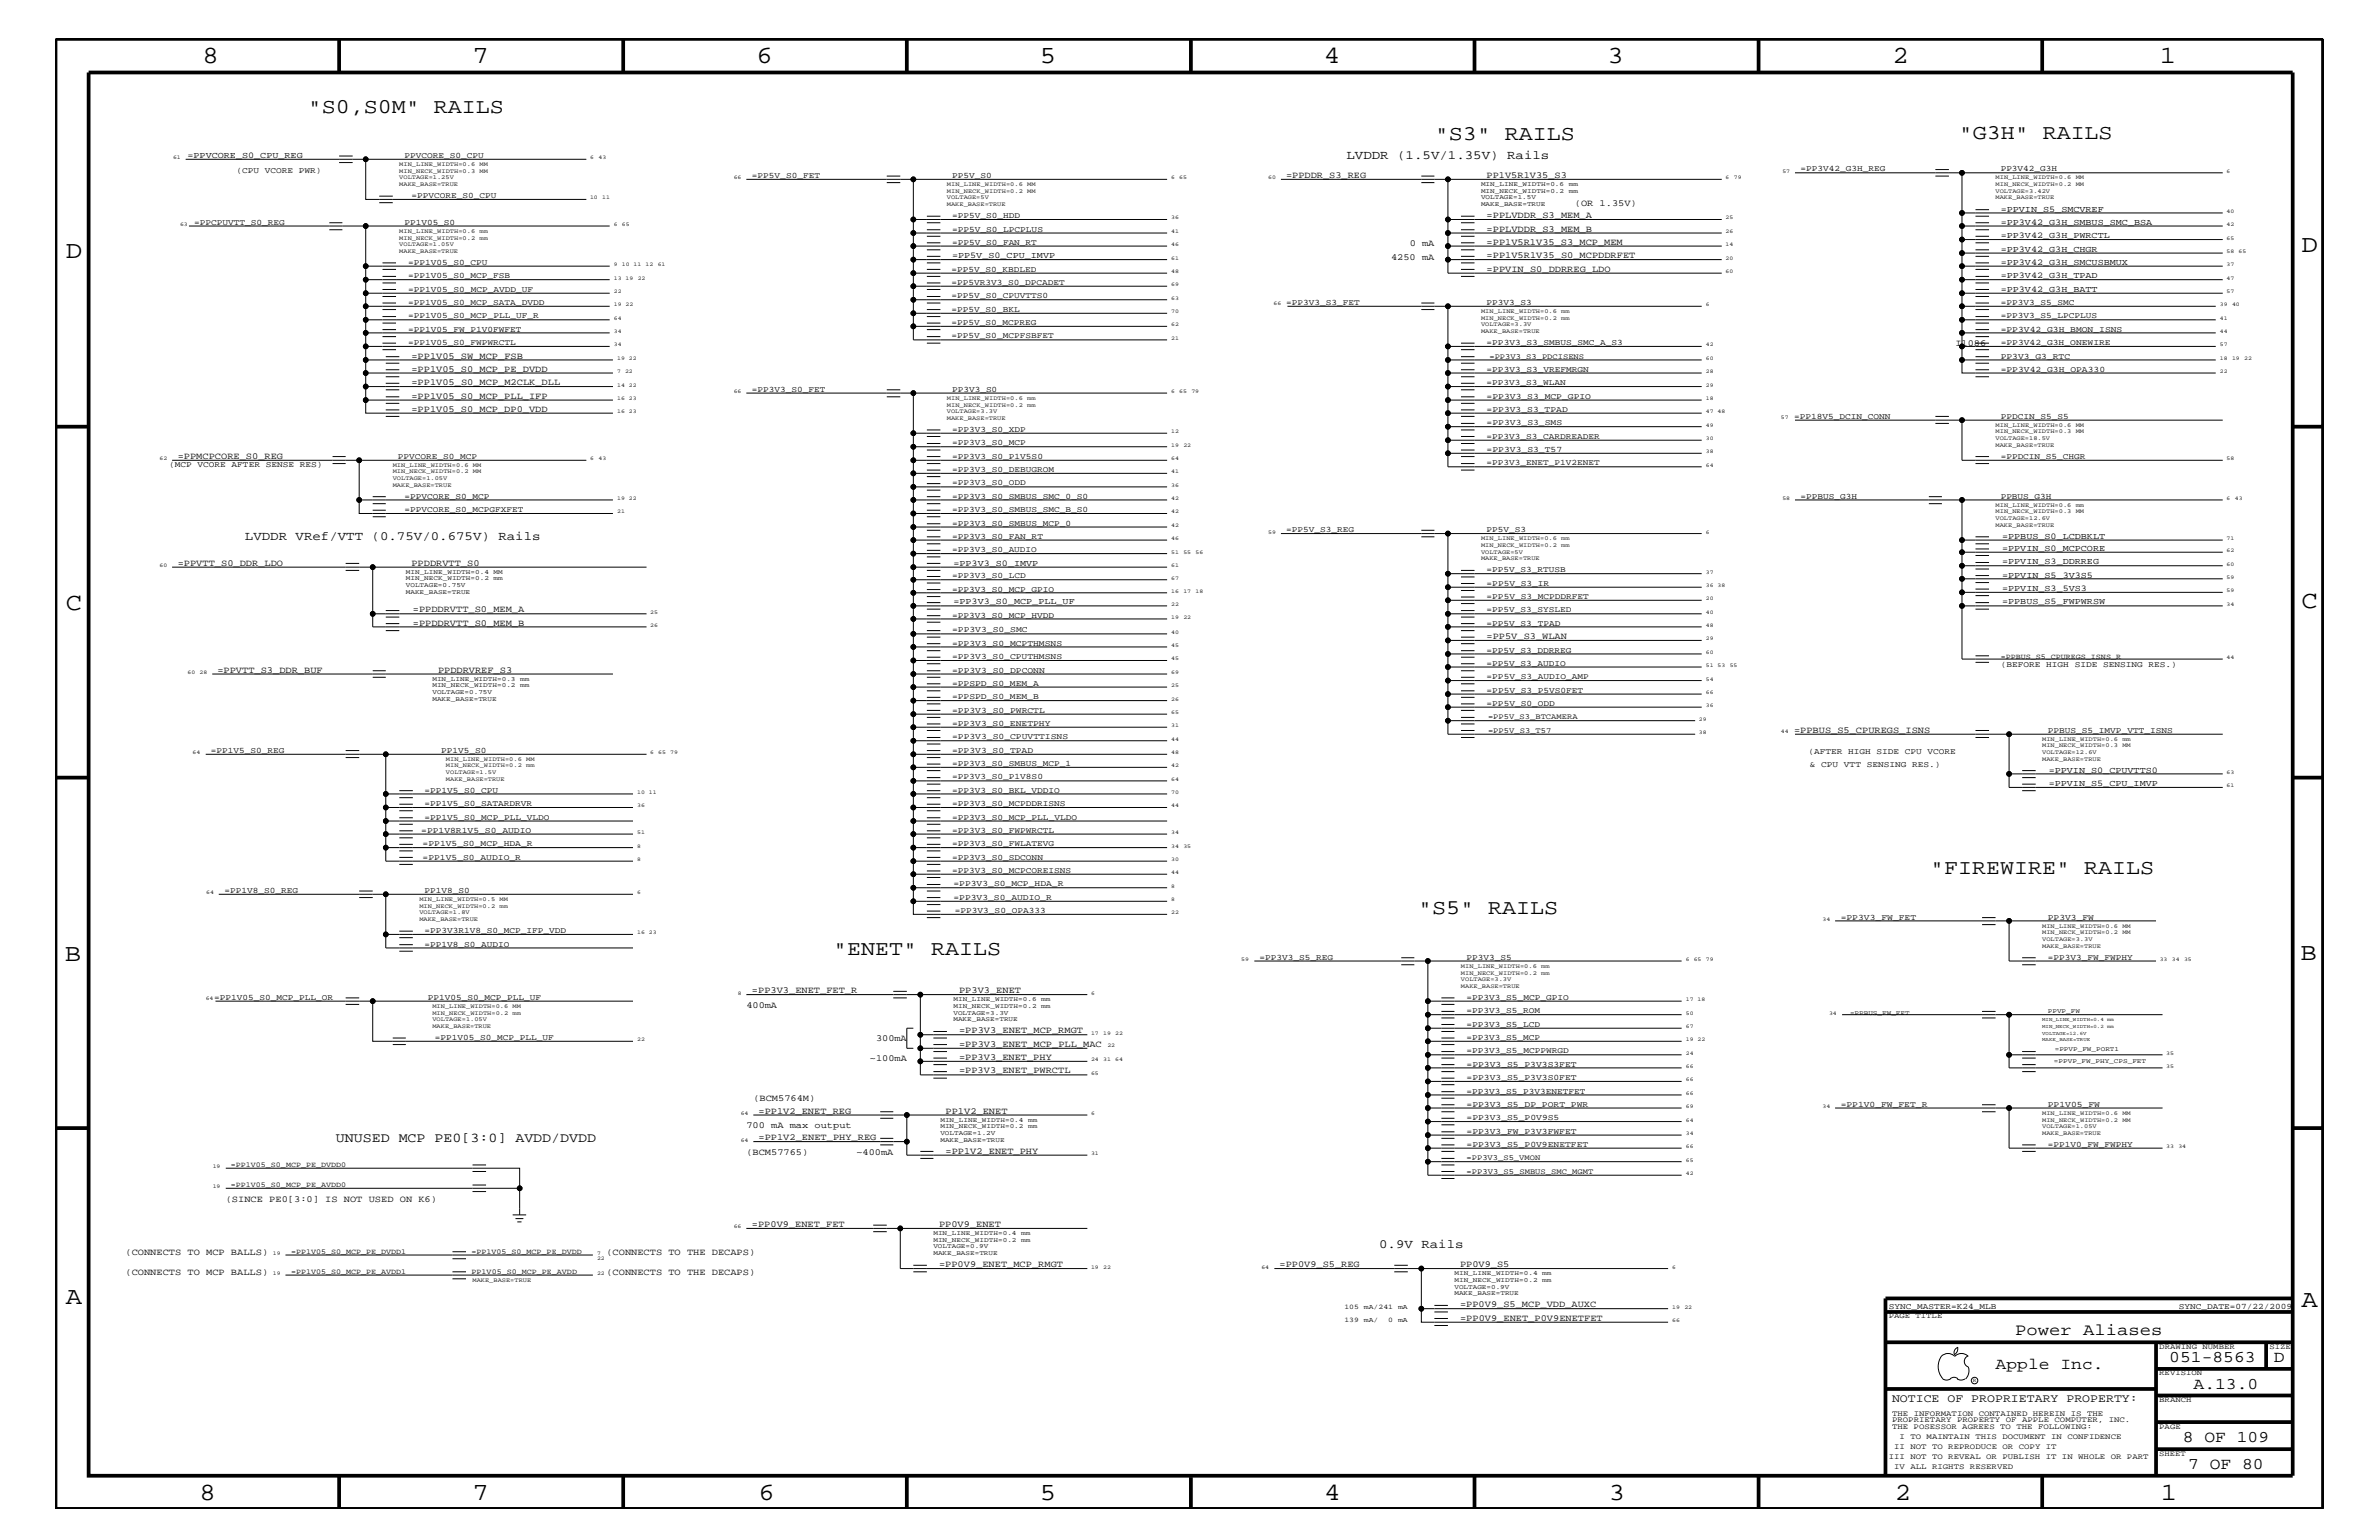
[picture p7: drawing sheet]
<svg xmlns="http://www.w3.org/2000/svg" width="432mm" height="279mm" viewBox="0 0 432 279" stroke-linecap="round" stroke-linejoin="round" font-family="sans-serif">
<defs><g id="words">
<g font-size="4.5">
<text x="36.7" y="11.5">8</text>
<text x="85.8" y="11.5">7</text>
<text x="137.3" y="11.5">6</text>
<text x="188.7" y="11.5">5</text>
<text x="240.3" y="11.5">4</text>
<text x="291.8" y="11.5">3</text>
<text x="343.5" y="11.5">2</text>
<text x="392" y="11.5">1</text>
<text x="11.9" y="46.8">D</text>
<text x="417.7" y="45.7">D</text>
<text x="11.9" y="110.6">C</text>
<text x="417.7" y="110.3">C</text>
<text x="11.8" y="174.3">B</text>
<text x="417.6" y="174.2">B</text>
<text x="11.9" y="236.7">A</text>
<text x="417.7" y="237.1">A</text>
<text x="36.2" y="272.1">8</text>
<text x="85.8" y="272.1">7</text>
<text x="137.7" y="272.1">6</text>
<text x="188.7" y="272.1">5</text>
<text x="240.4" y="272.1">4</text>
<text x="292" y="272.1">3</text>
<text x="343.9" y="272.1">2</text>
<text x="392.2" y="272.1">1</text>
</g>
<g font-size="3.8">
<text x="55.9" y="20.4">&quot;S0,S0M&quot; RAILS</text>
<text x="260.4" y="25.4">&quot;S3&quot; RAILS</text>
<text x="355.5" y="25.3">&quot;G3H&quot; RAILS</text>
<text x="350.4" y="158.6">&quot;FIREWIRE&quot; RAILS</text>
<text x="257.4" y="165.9">&quot;S5&quot; RAILS</text>
<text x="151.2" y="173.3">&quot;ENET&quot; RAILS</text>
</g>
<g font-size="3">
<text x="365.8" y="242.3">Power Aliases</text>
<text x="362.2" y="248.4">Apple Inc.</text>
<text x="393.7" y="247.1">051-8563</text>
<text x="398.1" y="252">A.13.0</text>
<text x="412.7" y="247.1">D</text>
<text x="396.2" y="261.6">8 OF 109</text>
<text x="397.2" y="266.6">7 OF 80</text>
</g>
<text font-size="2.5" x="61" y="207.1">UNUSED MCP PE0[3:0] AVDD/DVDD</text>
<g font-size="2.3">
<text x="244.4" y="28.9">LVDDR (1.5V/1.35V) Rails</text>
<text x="44.4" y="98">LVDDR VRef/VTT (0.75V/0.675V) Rails</text>
<text x="250.3" y="226.5">0.9V Rails</text>
</g>
<text font-size="2.1" x="343.4" y="254.4">NOTICE OF PROPRIETARY PROPERTY:</text>
<g font-size="1.7">
<text x="233.4" y="32.3">=PPDDR_S3_REG</text>
<text x="269.8" y="32.3">PP1V5R1V35_S3</text>
<text x="269.8" y="39.6">=PPLVDDR_S3_MEM_A</text>
<text x="285.8" y="37.4">(OR 1.35V)</text>
<text x="252.5" y="47.1">4250 mA</text>
<text x="255.9" y="44.6">0 mA</text>
<text x="269.8" y="42">=PPLVDDR_S3_MEM_B</text>
<text x="269.8" y="46.8">=PP1V5R1V35_S0_MCPDDRFET</text>
<text x="269.8" y="44.4">=PP1V5R1V35_S3_MCP_MEM</text>
<text x="269.8" y="49.3">=PPVIN_S0_DDRREG_LDO</text>
<text x="74.7" y="65.1">=PP1V05_SW_MCP_FSB</text>
<text x="354.9" y="62.9">I1086</text>
<text x="74.7" y="69.9">=PP1V05_S0_MCP_M2CLK_DLL</text>
<text x="74.7" y="67.5">=PP1V05_S0_MCP_PE_DVDD</text>
<text x="74.7" y="74.7">=PP1V05_S0_MCP_DP0_VDD</text>
<text x="74.7" y="72.3">=PP1V05_S0_MCP_PLL_IFP</text>
<text x="32.3" y="83.3">=PPMCPCORE_S0_REG</text>
<text x="32.3" y="102.6">=PPVTT_S0_DDR_LDO</text>
<text x="74.7" y="102.6">PPDDRVTT_S0</text>
<text x="74.9" y="111.1">=PPDDRVTT_S0_MEM_A</text>
<text x="74.9" y="113.6">=PPDDRVTT_S0_MEM_B</text>
<text x="269.8" y="115.9">=PP5V_S3_WLAN</text>
<text x="39.5" y="122">=PPVTT_S3_DDR_BUF</text>
<text x="79.5" y="122">PPDDRVREF_S3</text>
<text x="325.6" y="133">=PPBUS_S5_CPUREGS_ISNS</text>
<text x="135.5" y="182.9">400mA</text>
<text x="136.5" y="180.2">=PP3V3_ENET_FET_R</text>
<text x="174.1" y="180.2">PP3V3_ENET</text>
<text x="159" y="188.9">300mA</text>
<text x="174.1" y="187.5">=PP3V3_ENET_MCP_RMGT</text>
<text x="174.1" y="189.9">=PP3V3_ENET_MCP_PLL_MAC</text>
<text x="157.9" y="192.6">~100mA</text>
<text x="174.1" y="192.3">=PP3V3_ENET_PHY</text>
<text x="174.1" y="194.8">=PP3V3_ENET_PWRCTL</text>
<text x="136.7" y="199.8">(BCM5764M)</text>
<text x="137.7" y="202">=PP1V2_ENET_REG</text>
<text x="171.6" y="202">PP1V2_ENET</text>
<text x="135.5" y="204.7">700 mA max output</text>
<text x="135.5" y="209.6">(BCM57765)</text>
<text x="137.7" y="206.9">=PP1V2_ENET_PHY_REG</text>
<text x="155.4" y="209.6">~400mA</text>
<text x="171.6" y="209.3">=PP1V2_ENET_PHY</text>
<text x="41" y="218">(SINCE PE0[3:0] IS NOT USED ON K6)</text>
<text x="22.8" y="227.7">(CONNECTS TO MCP BALLS)</text>
<text x="110.1" y="227.7">(CONNECTS TO THE DECAPS)</text>
<text x="136.5" y="222.6">=PP0V9_ENET_FET</text>
<text x="170.4" y="222.6">PP0V9_ENET</text>
<text x="22.8" y="231.3">(CONNECTS TO MCP BALLS)</text>
<text x="110.1" y="231.3">(CONNECTS TO THE DECAPS)</text>
<text x="170.4" y="229.9">=PP0V9_ENET_MCP_RMGT</text>
<text x="232.2" y="229.9">=PP0V9_S5_REG</text>
<text x="265" y="229.9">PP0V9_S5</text>
<text x="265" y="239.6">=PP0V9_ENET_P0V9ENETFET</text>
<text x="265" y="237.2">=PP0V9_S5_MCP_VDD_AUXC</text>
</g>
<g font-size="1.6">
<text x="34" y="28.6">=PPVCORE_S0_CPU_REG</text>
<text x="363.1" y="40.8">=PP3V42_G3H_SMBUS_SMC_BSA</text>
<text x="363.1" y="38.4">=PPVIN_S5_SMCVREF</text>
<text x="172.8" y="46.8">=PP5V_S0_CPU_IMVP</text>
<text x="363.1" y="43.2">=PP3V42_G3H_PWRCTL</text>
<text x="363.1" y="45.7">=PP3V42_G3H_CHGR</text>
<text x="363.1" y="52.9">=PP3V42_G3H_BATT</text>
<text x="363.1" y="50.5">=PP3V42_G3H_TPAD</text>
<text x="363.1" y="48">=PP3V42_G3H_SMCUSBMUX</text>
<text x="363.4" y="97.7">=PPBUS_S0_LCDBKLT</text>
<text x="363.4" y="99.9">=PPVIN_S0_MCPCORE</text>
<text x="173.1" y="102.6">=PP3V3_S0_IMVP</text>
<text x="363.4" y="104.8">=PPVIN_S5_3V3S5</text>
<text x="363.4" y="107.2">=PPVIN_S3_5VS3</text>
<text x="363.4" y="102.4">=PPVIN_S3_DDRREG</text>
<text x="173.1" y="109.7">=PP3V3_S0_MCP_PLL_UF</text>
<text x="363.4" y="109.7">=PPBUS_S5_FWPWRSW</text>
<text x="371.9" y="140.2">=PPVIN_S0_CPUVTTS0</text>
<text x="371.9" y="142.6">=PPVIN_S5_CPU_IMVP</text>
</g>
<g font-size="1.5">
<text x="73.4" y="28.6">PPVCORE_S0_CPU</text>
<text x="42.9" y="31.4">(CPU VCORE PWR)</text>
<text x="74.7" y="35.9">=PPVCORE_S0_CPU</text>
<text x="136.5" y="32.3">=PP5V_S0_FET</text>
<text x="172.8" y="32.3">PP5V_S0</text>
<text x="326.8" y="31.1">=PP3V42_G3H_REG</text>
<text x="363.1" y="31.1">PP3V42_G3H</text>
<text x="35.2" y="40.8">=PPCPUVTT_S0_REG</text>
<text x="73.4" y="40.8">PP1V05_S0</text>
<text x="172.8" y="39.6">=PP5V_S0_HDD</text>
<text x="172.8" y="42">=PP5V_S0_LPCPLUS</text>
<text x="172.8" y="44.4">=PP5V_S0_FAN_RT</text>
<text x="74.1" y="52.9">=PP1V05_S0_MCP_AVDD_UF</text>
<text x="74.1" y="50.5">=PP1V05_S0_MCP_FSB</text>
<text x="74.1" y="48">=PP1V05_S0_CPU</text>
<text x="172.7" y="49.3">=PP5V_S0_KBDLED</text>
<text x="172.7" y="51.7">=PP5VR3V3_S0_DPCADET</text>
<text x="74.1" y="55.3">=PP1V05_S0_MCP_SATA_DVDD</text>
<text x="74.1" y="57.8">=PP1V05_S0_MCP_PLL_UF_R</text>
<text x="172.7" y="54.1">=PP5V_S0_CPUVTTS0</text>
<text x="172.7" y="59">=PP5V_S0_MCPREG</text>
<text x="172.7" y="56.6">=PP5V_S0_BKL</text>
<text x="233.4" y="55.3">=PP3V3_S3_FET</text>
<text x="269.8" y="55.3">PP3V3_S3</text>
<text x="363.1" y="57.8">=PP3V3_S5_LPCPLUS</text>
<text x="363.1" y="55.3">=PP3V3_S5_SMC</text>
<text x="74.1" y="60.2">=PP1V05_FW_P1V0FWFET</text>
<text x="74.1" y="62.6">=PP1V05_S0_FWPWRCTL</text>
<text x="172.7" y="61.4">=PP5V_S0_MCPFSBFET</text>
<text x="269.8" y="62.6">=PP3V3_S3_SMBUS_SMC_A_S3</text>
<text x="363.1" y="60.2">=PP3V42_G3H_BMON_ISNS</text>
<text x="363.1" y="62.6">=PP3V42_G3H_ONEWIRE</text>
<text x="363.1" y="65.1">PP3V3_G3_RTC</text>
<text x="136.5" y="71.1">=PP3V3_S0_FET</text>
<text x="172.8" y="71.1">PP3V3_S0</text>
<text x="269.8" y="67.5">=PP3V3_S3_VREFMRGN</text>
<text x="269.8" y="69.9">=PP3V3_S3_WLAN</text>
<text x="363.1" y="67.5">=PP3V42_G3H_OPA330</text>
<text x="269.8" y="72.3">=PP3V3_S3_MCP_GPIO</text>
<text x="269.8" y="74.7">=PP3V3_S3_TPAD</text>
<text x="269.8" y="77.2">=PP3V3_S3_SMS</text>
<text x="325.6" y="76">=PP18V5_DCIN_CONN</text>
<text x="363.1" y="76">PPDCIN_S5_S5</text>
<text x="72.2" y="83.3">PPVCORE_S0_MCP</text>
<text x="172.8" y="78.3">=PP3V3_S0_XDP</text>
<text x="172.8" y="80.8">=PP3V3_S0_MCP</text>
<text x="172.8" y="83.3">=PP3V3_S0_P1V5S0</text>
<text x="269.8" y="79.6">=PP3V3_S3_CARDREADER</text>
<text x="269.8" y="82">=PP3V3_S3_T57</text>
<text x="363.1" y="83.3">=PPDCIN_S5_CHGR</text>
<text x="30.7" y="84.7">(MCP VCORE AFTER SENSE RES)</text>
<text x="172.8" y="85.6">=PP3V3_S0_DEBUGROM</text>
<text x="172.8" y="88.1">=PP3V3_S0_ODD</text>
<text x="269.8" y="84.4">=PP3V3_ENET_P1V2ENET</text>
<text x="73.4" y="92.9">=PPVCORE_S0_MCPGFXFET</text>
<text x="73.4" y="90.5">=PPVCORE_S0_MCP</text>
<text x="172.8" y="95.4">=PP3V3_S0_SMBUS_MCP_0</text>
<text x="172.8" y="92.9">=PP3V3_S0_SMBUS_SMC_B_S0</text>
<text x="172.8" y="90.5">=PP3V3_S0_SMBUS_SMC_0_S0</text>
<text x="326.8" y="90.5">=PPBUS_G3H</text>
<text x="363.1" y="90.5">PPBUS_G3H</text>
<text x="172.8" y="100.2">=PP3V3_S0_AUDIO</text>
<text x="172.8" y="97.7">=PP3V3_S0_FAN_RT</text>
<text x="233.4" y="96.5">=PP5V_S3_REG</text>
<text x="269.8" y="96.5">PP5V_S3</text>
<text x="172.8" y="107.4">=PP3V3_S0_MCP_GPIO</text>
<text x="172.8" y="104.9">=PP3V3_S0_LCD</text>
<text x="269.8" y="106.3">=PP5V_S3_IR</text>
<text x="269.8" y="103.8">=PP5V_S3_RTUSB</text>
<text x="172.8" y="112">=PP3V3_S0_MCP_HVDD</text>
<text x="269.8" y="113.6">=PP5V_S3_TPAD</text>
<text x="269.8" y="111.1">=PP5V_S3_SYSLED</text>
<text x="269.8" y="108.7">=PP5V_S3_MCPDDRFET</text>
<text x="172.8" y="119.6">=PP3V3_S0_CPUTHMSNS</text>
<text x="172.8" y="114.8">=PP3V3_S0_SMC</text>
<text x="172.8" y="117.2">=PP3V3_S0_MCPTHMSNS</text>
<text x="269.8" y="118.4">=PP5V_S3_DDRREG</text>
<text x="172.8" y="122">=PP3V3_S0_DPCONN</text>
<text x="172.8" y="124.4">=PPSPD_S0_MEM_A</text>
<text x="269.8" y="120.8">=PP5V_S3_AUDIO</text>
<text x="269.8" y="123.2">=PP5V_S3_AUDIO_AMP</text>
<text x="269.8" y="125.7">=PP5V_S3_P5VS0FET</text>
<text x="363.2" y="121">(BEFORE HIGH SIDE SENSING RES.)</text>
<text x="172.8" y="129.3">=PP3V3_S0_PWRCTL</text>
<text x="172.8" y="131.7">=PP3V3_S0_ENETPHY</text>
<text x="172.8" y="126.9">=PPSPD_S0_MEM_B</text>
<text x="269.8" y="128">=PP5V_S0_ODD</text>
<text x="38.3" y="136.6">=PP1V5_S0_REG</text>
<text x="80.1" y="136.6">PP1V5_S0</text>
<text x="172.8" y="136.6">=PP3V3_S0_TPAD</text>
<text x="172.8" y="134.1">=PP3V3_S0_CPUVTTISNS</text>
<text x="328.3" y="136.8">(AFTER HIGH SIDE CPU VCORE</text>
<text x="371.7" y="133">PPBUS_S5_IMVP_VTT_ISNS</text>
<text x="77" y="143.9">=PP1V5_S0_CPU</text>
<text x="172.8" y="143.9">=PP3V3_S0_BKL_VDDIO</text>
<text x="172.8" y="139">=PP3V3_S0_SMBUS_MCP_1</text>
<text x="172.8" y="141.4">=PP3V3_S0_P1V8S0</text>
<text x="328.5" y="139.2">&amp; CPU VTT SENSING RES.)</text>
<text x="77" y="146.2">=PP1V5_S0_SATARDRVR</text>
<text x="77" y="148.7">=PP1V5_S0_MCP_PLL_VLDO</text>
<text x="172.8" y="146.2">=PP3V3_S0_MCPDDRISNS</text>
<text x="172.8" y="148.7">=PP3V3_S0_MCP_PLL_VLDO</text>
<text x="76.5" y="151.1">=PP1V8R1V5_S0_AUDIO</text>
<text x="76.7" y="153.5">=PP1V5_S0_MCP_HDA_R</text>
<text x="76.7" y="156">=PP1V5_S0_AUDIO_R</text>
<text x="172.8" y="153.5">=PP3V3_S0_FWLATEVG</text>
<text x="172.8" y="156">=PP3V3_S0_SDCONN</text>
<text x="172.8" y="151.1">=PP3V3_S0_FWPWRCTL</text>
<text x="40.7" y="162">=PP1V8_S0_REG</text>
<text x="77" y="162">PP1V8_S0</text>
<text x="172.8" y="158.4">=PP3V3_S0_MCPCOREISNS</text>
<text x="173.1" y="160.8">=PP3V3_S0_MCP_HDA_R</text>
<text x="173.1" y="163.3">=PP3V3_S0_AUDIO_R</text>
<text x="173.3" y="165.6">=PP3V3_S0_OPA333</text>
<text x="334.1" y="166.9">=PP3V3_FW_FET</text>
<text x="371.7" y="166.9">PP3V3_FW</text>
<text x="77" y="171.7">=PP1V8_S0_AUDIO</text>
<text x="77" y="169.3">=PP3V3R1V8_S0_MCP_IFP_VDD</text>
<text x="228.6" y="174.2">=PP3V3_S5_REG</text>
<text x="266.2" y="174.2">PP3V3_S5</text>
<text x="371.7" y="174.2">=PP3V3_FW_FWPHY</text>
<text x="38.9" y="181.4">=PP1V05_S0_MCP_PLL_OR</text>
<text x="77.6" y="181.4">PP1V05_S0_MCP_PLL_UF</text>
<text x="266.2" y="183.8">=PP3V3_S5_ROM</text>
<text x="266.2" y="181.4">=PP3V3_S5_MCP_GPIO</text>
<text x="78.9" y="188.7">=PP1V05_S0_MCP_PLL_UF</text>
<text x="266.2" y="186.3">=PP3V3_S5_LCD</text>
<text x="266.2" y="191.1">=PP3V3_S5_MCPPWRGD</text>
<text x="266.2" y="188.7">=PP3V3_S5_MCP</text>
<text x="266.2" y="195.9">=PP3V3_S5_P3V3S0FET</text>
<text x="266.2" y="193.6">=PP3V3_S5_P3V3S3FET</text>
<text x="266.2" y="203.2">=PP3V3_S5_P0V9S5</text>
<text x="266.2" y="198.4">=PP3V3_S5_P3V3ENETFET</text>
<text x="266.2" y="200.9">=PP3V3_S5_DP_PORT_PWR</text>
<text x="334.1" y="200.9">=PP1V0_FW_FET_R</text>
<text x="371.7" y="200.9">PP1V05_FW</text>
<text x="266.2" y="205.7">=PP3V3_FW_P3V3FWFET</text>
<text x="266.2" y="208.1">=PP3V3_S5_P0V9ENETFET</text>
<text x="371.7" y="208.1">=PP1V0_FW_FWPHY</text>
<text x="342.8" y="237.4">SYNC_MASTER=K24_MLB</text>
<text x="395.5" y="237.4">SYNC_DATE=07/22/2009</text>
</g>
<g font-size="1.4">
<text x="270.3" y="65.1">=PP3V3_S3_PDCISENS</text>
<text x="363.1" y="119.6">=PPBUS_S5_CPUREGS_ISNS_R</text>
<text x="270.1" y="130.5">=PP5V_S3_BTCAMERA</text>
<text x="270.1" y="133">=PP5V_S3_T57</text>
<text x="41.9" y="215.3">=PP1V05_S0_MCP_PE_AVDD0</text>
<text x="41.9" y="211.7">=PP1V05_S0_MCP_PE_DVDD0</text>
<text x="266.2" y="210.5">=PP3V3_S5_VMON</text>
<text x="266.2" y="213">=PP3V3_S5_SMBUS_SMC_MGMT</text>
<text x="52.8" y="227.5">=PP1V05_S0_MCP_PE_DVDD1</text>
<text x="85.6" y="227.5">=PP1V05_S0_MCP_PE_DVDD</text>
<text x="52.8" y="231.1">=PP1V05_S0_MCP_PE_AVDD1</text>
<text x="85.6" y="231.1">PP1V05_S0_MCP_PE_AVDD</text>
<text x="342.8" y="239.2">PAGE TITLE</text>
<text x="391.9" y="244.7">DRAWING NUMBER</text>
<text x="411.9" y="244.7">SIZE</text>
<text x="391.9" y="249.5">REVISION</text>
<text x="343.4" y="256.8">THE INFORMATION CONTAINED HEREIN IS THE</text>
<text x="391.9" y="254.4">BRANCH</text>
<text x="343.4" y="259.3">THE POSESSOR AGREES TO THE FOLLOWING:</text>
<text x="343.4" y="258">PROPRIETARY PROPERTY OF APPLE COMPUTER, INC.</text>
<text x="343.8" y="262.9">II NOT TO REPRODUCE OR COPY IT</text>
<text x="344.8" y="261.1">I TO MAINTAIN THIS DOCUMENT IN CONFIDENCE</text>
<text x="391.9" y="259.3">PAGE</text>
<text x="342.8" y="264.7">III NOT TO REVEAL OR PUBLISH IT IN WHOLE OR PART</text>
<text x="343.8" y="266.6">IV ALL RIGHTS RESERVED</text>
<text x="391.9" y="264.1">SHEET</text>
</g>
<g font-size="1.3">
<text x="244" y="239.9">139 mA/</text>
<text x="244" y="237.4">105 mA/241 mA</text>
<text x="252" y="239.9">0 mA</text>
</g>
<g font-size="1.2">
<text x="268.8" y="35">MIN_NECK_WIDTH=0.2</text>
<text x="268.8" y="33.7">MIN_LINE_WIDTH=0.6</text>
<text x="284.8" y="35">mm</text>
<text x="284.8" y="33.7">mm</text>
<text x="268.8" y="36.2">VOLTAGE=1.5V</text>
<text x="268.8" y="37.4">MAKE_BASE=TRUE</text>
<text x="73.7" y="105.3">MIN_NECK_WIDTH=0.2</text>
<text x="73.7" y="104.1">MIN_LINE_WIDTH=0.4</text>
<text x="73.7" y="106.5">VOLTAGE=0.75V</text>
<text x="73.7" y="107.7">MAKE_BASE=TRUE</text>
<text x="89.6" y="105.3">mm</text>
<text x="89.6" y="104.1">MM</text>
<text x="78.5" y="124.7">MIN_NECK_WIDTH=0.2</text>
<text x="78.5" y="125.9">VOLTAGE=0.75V</text>
<text x="78.5" y="123.5">MIN_LINE_WIDTH=0.3</text>
<text x="94.4" y="124.7">mm</text>
<text x="94.4" y="123.5">mm</text>
<text x="78.5" y="127.1">MAKE_BASE=TRUE</text>
<text x="173.1" y="182.9">MIN_NECK_WIDTH=0.2</text>
<text x="173.1" y="184.1">VOLTAGE=3.3V</text>
<text x="173.1" y="181.6">MIN_LINE_WIDTH=0.6</text>
<text x="173.1" y="185.3">MAKE_BASE=TRUE</text>
<text x="189" y="182.9">mm</text>
<text x="189" y="181.6">mm</text>
<text x="335.8" y="184.1">=PPBUS_FW_FET</text>
<text x="371.7" y="183.8">PPVP_FW</text>
<text x="373" y="190.7">=PPVP_FW_PORT1</text>
<text x="372.8" y="192.9">=PPVP_FW_PHY_CPS_FET</text>
<text x="170.7" y="203.5">MIN_LINE_WIDTH=0.4</text>
<text x="186.6" y="203.5">mm</text>
<text x="170.7" y="204.7">MIN_NECK_WIDTH=0.2</text>
<text x="170.7" y="205.9">VOLTAGE=1.2V</text>
<text x="170.7" y="207.1">MAKE_BASE=TRUE</text>
<text x="186.6" y="204.7">mm</text>
<text x="169.4" y="225.3">MIN_NECK_WIDTH=0.2</text>
<text x="169.4" y="227.7">MAKE_BASE=TRUE</text>
<text x="169.4" y="226.5">VOLTAGE=0.9V</text>
<text x="169.4" y="224.1">MIN_LINE_WIDTH=0.4</text>
<text x="185.4" y="225.3">mm</text>
<text x="185.4" y="224.1">mm</text>
<text x="264" y="232.6">MIN_NECK_WIDTH=0.2</text>
<text x="264" y="233.8">VOLTAGE=0.9V</text>
<text x="264" y="231.3">MIN_LINE_WIDTH=0.4</text>
<text x="279.9" y="232.6">mm</text>
<text x="279.9" y="231.3">mm</text>
<text x="264" y="235">MAKE_BASE=TRUE</text>
</g>
<g font-size="1.1">
<text x="72.5" y="33.7">MAKE_BASE=TRUE</text>
<text x="72.5" y="31.4">MIN_NECK_WIDTH=0.3 MM</text>
<text x="72.5" y="30.2">MIN_LINE_WIDTH=0.6 MM</text>
<text x="72.5" y="32.5">VOLTAGE=1.25V</text>
<text x="171.9" y="35">MIN_NECK_WIDTH=0.2 MM</text>
<text x="171.9" y="33.7">MIN_LINE_WIDTH=0.6 MM</text>
<text x="362.2" y="35">VOLTAGE=3.42V</text>
<text x="362.2" y="33.7">MIN_NECK_WIDTH=0.2 MM</text>
<text x="362.2" y="32.5">MIN_LINE_WIDTH=0.6 MM</text>
<text x="171.9" y="37.4">MAKE_BASE=TRUE</text>
<text x="171.9" y="36.2">VOLTAGE=5V</text>
<text x="362.2" y="36.2">MAKE_BASE=TRUE</text>
<text x="72.5" y="45.9">MAKE_BASE=TRUE</text>
<text x="72.5" y="43.5">MIN_NECK_WIDTH=0.2 mm</text>
<text x="72.5" y="42.3">MIN_LINE_WIDTH=0.6 mm</text>
<text x="72.5" y="44.6">VOLTAGE=1.05V</text>
<text x="268.8" y="58">MIN_NECK_WIDTH=0.2 mm</text>
<text x="268.8" y="59.2">VOLTAGE=3.3V</text>
<text x="268.8" y="56.8">MIN_LINE_WIDTH=0.6 mm</text>
<text x="268.8" y="60.4">MAKE_BASE=TRUE</text>
<text x="171.9" y="76.2">MAKE_BASE=TRUE</text>
<text x="171.9" y="75">VOLTAGE=3.3V</text>
<text x="171.9" y="73.8">MIN_NECK_WIDTH=0.2 mm</text>
<text x="171.9" y="72.6">MIN_LINE_WIDTH=0.6 mm</text>
<text x="362.2" y="77.4">MIN_LINE_WIDTH=0.6 MM</text>
<text x="362.2" y="79.9">VOLTAGE=18.5V</text>
<text x="362.2" y="78.6">MIN_NECK_WIDTH=0.3 MM</text>
<text x="362.2" y="81.1">MAKE_BASE=TRUE</text>
<text x="71.3" y="85.9">MIN_NECK_WIDTH=0.2 MM</text>
<text x="71.3" y="87.1">VOLTAGE=1.05V</text>
<text x="71.3" y="88.3">MAKE_BASE=TRUE</text>
<text x="71.3" y="84.7">MIN_LINE_WIDTH=0.6 MM</text>
<text x="362.2" y="95.6">MAKE_BASE=TRUE</text>
<text x="362.2" y="93.2">MIN_NECK_WIDTH=0.3 MM</text>
<text x="362.2" y="92">MIN_LINE_WIDTH=0.6 mm</text>
<text x="362.2" y="94.3">VOLTAGE=12.6V</text>
<text x="268.8" y="100.4">VOLTAGE=5V</text>
<text x="268.8" y="101.6">MAKE_BASE=TRUE</text>
<text x="268.8" y="99.3">MIN_NECK_WIDTH=0.2 mm</text>
<text x="268.8" y="98">MIN_LINE_WIDTH=0.6 mm</text>
<text x="370.7" y="135.6">MIN_NECK_WIDTH=0.3 MM</text>
<text x="370.7" y="134.4">MIN_LINE_WIDTH=0.6 mm</text>
<text x="370.7" y="136.8">VOLTAGE=12.6V</text>
<text x="80.9" y="141.7">MAKE_BASE=TRUE</text>
<text x="80.9" y="138">MIN_LINE_WIDTH=0.6 MM</text>
<text x="80.9" y="139.2">MIN_NECK_WIDTH=0.2 mm</text>
<text x="80.9" y="140.4">VOLTAGE=1.5V</text>
<text x="370.7" y="138">MAKE_BASE=TRUE</text>
<text x="76.1" y="164.7">MIN_NECK_WIDTH=0.2 mm</text>
<text x="76.1" y="165.9">VOLTAGE=1.8V</text>
<text x="76.1" y="167.1">MAKE_BASE=TRUE</text>
<text x="76.1" y="163.5">MIN_LINE_WIDTH=0.5 MM</text>
<text x="370.7" y="172">MAKE_BASE=TRUE</text>
<text x="370.7" y="169.5">MIN_NECK_WIDTH=0.2 MM</text>
<text x="370.7" y="170.7">VOLTAGE=3.3V</text>
<text x="370.7" y="168.3">MIN_LINE_WIDTH=0.6 MM</text>
<text x="265.2" y="179.3">MAKE_BASE=TRUE</text>
<text x="265.2" y="178">VOLTAGE=3.3V</text>
<text x="265.2" y="176.8">MIN_NECK_WIDTH=0.2 mm</text>
<text x="265.2" y="175.6">MIN_LINE_WIDTH=0.6 mm</text>
<text x="78.5" y="185.3">VOLTAGE=1.05V</text>
<text x="78.5" y="184.1">MIN_NECK_WIDTH=0.2 mm</text>
<text x="78.5" y="182.9">MIN_LINE_WIDTH=0.6 MM</text>
<text x="78.5" y="186.5">MAKE_BASE=TRUE</text>
<text x="370.7" y="203.5">MIN_NECK_WIDTH=0.2 MM</text>
<text x="370.7" y="202.3">MIN_LINE_WIDTH=0.6 MM</text>
<text x="370.7" y="204.7">VOLTAGE=1.05V</text>
<text x="370.7" y="205.9">MAKE_BASE=TRUE</text>
<text x="85.8" y="232.6">MAKE_BASE=TRUE</text>
</g>
<g font-size="1">
<text x="31.4" y="28.9">61</text>
<text x="107.1" y="28.9">6</text>
<text x="108.6" y="28.9">43</text>
<text x="133.2" y="32.5">66</text>
<text x="212.6" y="32.5">6</text>
<text x="214" y="32.5">65</text>
<text x="230.2" y="32.5">60</text>
<text x="313.2" y="32.5">6</text>
<text x="314.7" y="32.5">79</text>
<text x="323.5" y="31.4">57</text>
<text x="404.1" y="31.4">6</text>
<text x="32.7" y="41">63</text>
<text x="107.1" y="36.2">10</text>
<text x="109.3" y="36.2">11</text>
<text x="111.4" y="41">6</text>
<text x="112.9" y="41">65</text>
<text x="212.6" y="39.8">36</text>
<text x="313.2" y="39.8">25</text>
<text x="404.1" y="41">42</text>
<text x="404.1" y="38.6">40</text>
<text x="212.6" y="42.3">41</text>
<text x="212.6" y="44.6">46</text>
<text x="212.6" y="47.1">61</text>
<text x="313.2" y="47.1">20</text>
<text x="313.2" y="42.3">26</text>
<text x="313.2" y="44.6">14</text>
<text x="404.1" y="43.5">65</text>
<text x="404.1" y="45.9">58</text>
<text x="406.3" y="45.9">65</text>
<text x="111.4" y="48.3">9</text>
<text x="111.4" y="53.2">22</text>
<text x="111.4" y="50.7">13 19</text>
<text x="112.9" y="48.3">10 11</text>
<text x="115.7" y="50.7">22</text>
<text x="117.2" y="48.3">12</text>
<text x="119.4" y="48.3">61</text>
<text x="212.6" y="49.6">48</text>
<text x="212.6" y="51.9">69</text>
<text x="313.2" y="49.6">60</text>
<text x="404.1" y="53.2">57</text>
<text x="404.1" y="50.7">47</text>
<text x="404.1" y="48.3">37</text>
<text x="111.4" y="58">64</text>
<text x="111.4" y="55.6">19 22</text>
<text x="212.6" y="56.8">70</text>
<text x="212.6" y="54.4">63</text>
<text x="212.6" y="59.2">62</text>
<text x="231.1" y="55.3">66</text>
<text x="309.6" y="55.6">6</text>
<text x="402.9" y="58">41</text>
<text x="402.9" y="55.6">39</text>
<text x="405.1" y="55.6">40</text>
<text x="111.4" y="60.4">34</text>
<text x="111.4" y="62.9">34</text>
<text x="112" y="65.3">19 22</text>
<text x="212.6" y="61.7">21</text>
<text x="309.6" y="62.9">42</text>
<text x="309.6" y="65.3">60</text>
<text x="402.9" y="60.4">44</text>
<text x="402.9" y="65.3">18</text>
<text x="402.9" y="62.9">57</text>
<text x="405.1" y="65.3">19</text>
<text x="407.3" y="65.3">22</text>
<text x="112" y="70.1">14 22</text>
<text x="112" y="67.7">7</text>
<text x="113.5" y="67.7">22</text>
<text x="133.2" y="71.3">66</text>
<text x="212.6" y="71.3">6</text>
<text x="214" y="71.3">65</text>
<text x="216.2" y="71.3">79</text>
<text x="309.6" y="67.7">28</text>
<text x="309.6" y="70.1">29</text>
<text x="402.9" y="67.7">22</text>
<text x="112" y="75">16 23</text>
<text x="112" y="72.6">16 23</text>
<text x="309.6" y="72.6">18</text>
<text x="309.6" y="75">47 48</text>
<text x="309.6" y="77.4">49</text>
<text x="323.3" y="76">57</text>
<text x="29" y="83.5">62</text>
<text x="107.1" y="83.5">6</text>
<text x="108.6" y="83.5">43</text>
<text x="212.6" y="83.5">64</text>
<text x="212.6" y="78.6">12</text>
<text x="212.6" y="81.1">19</text>
<text x="214.8" y="81.1">22</text>
<text x="309.6" y="79.9">30</text>
<text x="309.6" y="82.2">38</text>
<text x="404.1" y="83.5">58</text>
<text x="212.6" y="85.9">41</text>
<text x="212.6" y="88.3">36</text>
<text x="309.6" y="84.7">64</text>
<text x="112" y="93.2">21</text>
<text x="112" y="90.7">19 22</text>
<text x="212.6" y="95.6">42</text>
<text x="212.6" y="93.2">42</text>
<text x="212.6" y="90.7">42</text>
<text x="323.5" y="90.7">58</text>
<text x="404.1" y="90.7">6</text>
<text x="405.6" y="90.7">43</text>
<text x="212.6" y="100.4">51</text>
<text x="212.6" y="98">46</text>
<text x="214.8" y="100.4">55</text>
<text x="217" y="100.4">56</text>
<text x="230.2" y="96.8">59</text>
<text x="309.6" y="96.8">6</text>
<text x="404.1" y="98">71</text>
<text x="404.1" y="100.2">62</text>
<text x="29" y="102.9">60</text>
<text x="212.6" y="102.9">61</text>
<text x="212.6" y="107.6">16</text>
<text x="212.6" y="105.2">67</text>
<text x="214.8" y="107.6">17</text>
<text x="217" y="107.6">18</text>
<text x="309.6" y="106.5">36 38</text>
<text x="309.6" y="104.1">37</text>
<text x="404.1" y="105">59</text>
<text x="404.1" y="107.5">59</text>
<text x="404.1" y="102.6">60</text>
<text x="118" y="111.4">25</text>
<text x="118" y="113.7">26</text>
<text x="212.6" y="109.9">22</text>
<text x="212.6" y="112.3">19</text>
<text x="214.8" y="112.3">22</text>
<text x="309.6" y="113.7">48</text>
<text x="309.6" y="111.4">40</text>
<text x="309.6" y="108.9">20</text>
<text x="404.1" y="109.9">34</text>
<text x="212.6" y="115">40</text>
<text x="212.6" y="117.4">45</text>
<text x="212.6" y="119.8">45</text>
<text x="309.6" y="116.2">29</text>
<text x="309.6" y="118.6">60</text>
<text x="404.1" y="119.6">44</text>
<text x="34" y="122.3">60</text>
<text x="36.2" y="122.3">28</text>
<text x="212.6" y="122.3">69</text>
<text x="212.6" y="124.7">25</text>
<text x="309.6" y="121">51 53</text>
<text x="309.6" y="123.5">54</text>
<text x="309.6" y="125.9">66</text>
<text x="313.9" y="121">55</text>
<text x="212.6" y="129.6">65</text>
<text x="212.6" y="131.9">31</text>
<text x="212.6" y="127.1">26</text>
<text x="308.4" y="130.8">29</text>
<text x="309.6" y="128.3">36</text>
<text x="35" y="136.8">64</text>
<text x="118" y="136.8">6</text>
<text x="119.5" y="136.8">65</text>
<text x="121.7" y="136.8">79</text>
<text x="212.6" y="134.4">44</text>
<text x="212.6" y="136.8">48</text>
<text x="308.4" y="133.2">38</text>
<text x="323.3" y="133">44</text>
<text x="212.6" y="139.2">42</text>
<text x="212.6" y="141.7">64</text>
<text x="404.1" y="140.4">63</text>
<text x="404.1" y="142.9">61</text>
<text x="115.7" y="146.5">36</text>
<text x="115.7" y="144">10 11</text>
<text x="212.6" y="144">70</text>
<text x="212.6" y="146.5">44</text>
<text x="115.7" y="151.3">51</text>
<text x="115.7" y="153.8">8</text>
<text x="212.6" y="153.8">34</text>
<text x="212.6" y="151.3">34</text>
<text x="214.8" y="153.8">35</text>
<text x="115.7" y="156.2">8</text>
<text x="212.6" y="158.6">44</text>
<text x="212.6" y="156.2">30</text>
<text x="212.6" y="161.1">8</text>
<text x="37.4" y="162.2">64</text>
<text x="115.7" y="162.2">6</text>
<text x="212.6" y="165.9">22</text>
<text x="212.6" y="163.5">8</text>
<text x="330.8" y="167.1">34</text>
<text x="115.7" y="169.5">16 23</text>
<text x="225.3" y="174.4">59</text>
<text x="306" y="174.4">6</text>
<text x="307.4" y="174.4">65</text>
<text x="309.6" y="174.4">79</text>
<text x="392" y="174.4">33</text>
<text x="394.2" y="174.4">34</text>
<text x="396.4" y="174.4">35</text>
<text x="37.3" y="181.4">64</text>
<text x="133.9" y="180.5">8</text>
<text x="198" y="180.5">6</text>
<text x="306" y="184.1">50</text>
<text x="306" y="181.6">17 18</text>
<text x="332" y="184.1">34</text>
<text x="115.7" y="188.9">22</text>
<text x="198" y="187.7">17</text>
<text x="200.2" y="187.7">19</text>
<text x="201" y="189.9">22</text>
<text x="202.4" y="187.7">22</text>
<text x="306" y="191.4">24</text>
<text x="306" y="188.9">19 22</text>
<text x="306" y="186.5">67</text>
<text x="393.2" y="191.4">35</text>
<text x="198" y="192.6">24</text>
<text x="198" y="195">65</text>
<text x="200.2" y="192.6">31</text>
<text x="202.4" y="192.6">64</text>
<text x="306" y="196.2">66</text>
<text x="306" y="193.7">66</text>
<text x="393.2" y="193.7">35</text>
<text x="134.5" y="202.3">64</text>
<text x="198" y="202.3">6</text>
<text x="306" y="198.7">66</text>
<text x="306" y="201">69</text>
<text x="306" y="203.5">64</text>
<text x="330.8" y="201">34</text>
<text x="134.5" y="207.1">64</text>
<text x="198" y="209.6">31</text>
<text x="306" y="205.9">34</text>
<text x="306" y="208.3">66</text>
<text x="393.2" y="208.3">33</text>
<text x="395.4" y="208.3">34</text>
<text x="38.6" y="215.6">19</text>
<text x="38.6" y="211.9">19</text>
<text x="306" y="210.8">65</text>
<text x="306" y="213.2">42</text>
<text x="49.5" y="227.7">19</text>
<text x="108.4" y="227.7">7</text>
<text x="133.2" y="222.9">66</text>
<text x="49.5" y="231.3">19</text>
<text x="108.4" y="228.6">22</text>
<text x="108.4" y="231.3">22</text>
<text x="198" y="230.2">19</text>
<text x="200.2" y="230.2">22</text>
<text x="228.9" y="230.2">64</text>
<text x="303.5" y="230.2">6</text>
<text x="303.5" y="239.9">66</text>
<text x="303.5" y="237.4">19</text>
<text x="305.7" y="237.4">22</text>
<text x="358.1" y="250.7">R</text>
</g>
<g font-size=".9">
<text x="370.7" y="185.3">MIN_LINE_WIDTH=0.4 mm</text>
<text x="370.7" y="187.7">VOLTAGE=12.6V</text>
<text x="370.7" y="188.9">MAKE_BASE=TRUE</text>
<text x="370.7" y="186.5">MIN_NECK_WIDTH=0.2 mm</text>
</g>
</g></defs>
<g fill="none" stroke="#000" stroke-width=".18">
<path d="M33.7 28.9h32.7v7.3h40M61.6 29.5h2.4M61.6 28.3h2.4M66.4 28.9h40M68.8 36.8h2.5M68.8 35.6h2.5M135.5 32.5h30.3v7.3M161 33.1h2.4M161 31.9h2.4M165.8 32.5h46M165.8 39.8h46M165.8 39.8v21.9h46"/>
<path d="M168.2 39.2h2.5M232.5 32.5h80M258 33.1h2.4M258 31.9h2.4M262.8 39.8h49.7M262.8 32.5v12.1M265.2 39.2h2.4M325.8 31.4h30.3v7.2M351.3 31.9h2.4M351.3 30.8h2.4M356.1 31.4h47.3M356.1 38.6h47.3"/>
<path d="M356.1 38.6v24.3M358.6 39.2h2.4M358.6 38h2.4M34.3 41h76.4M59.8 40.4h2.3M59.8 41.7h2.3M66.4 55.6h44.3M66.4 48.3h44.3M66.4 50.7h44.3M66.4 41v12.2M66.4 55.6v2.4M69.4 59.8h2.5"/>
<path d="M69.4 57.4h2.5M69.4 56.2h2.5M69.4 58.6h2.5M69.4 47.7h2.5M69.4 50.2h2.5M69.4 48.9h2.5M69.4 55h2.5M69.4 51.3h2.5M69.4 53.8h2.5M69.4 52.5h2.5M110.7 58h-44.3v2.4h44.3M110.7 53.2h-44.3v2.4"/>
<path d="M165.8 56.8h46M165.8 59.2h46M165.8 42.3h46M165.8 44.6h46M165.8 47.1h46M165.8 49.6h46M165.8 51.9h46M165.8 54.4h46M168.2 59.8h2.5M168.2 57.4h2.5M168.2 56.2h2.5M168.2 58.6h2.5"/>
<path d="M168.2 40.4h2.5M168.2 42.9h2.5M168.2 41.7h2.5M168.2 45.3h2.5M168.2 44.1h2.5M168.2 47.7h2.5M168.2 46.5h2.5M168.2 50.2h2.5M168.2 48.9h2.5M168.2 55h2.5M168.2 51.3h2.5M168.2 53.8h2.5"/>
<path d="M168.2 52.5h2.5M233.7 55.6h29.1v7.3M258 56.2h2.4M258 55h2.4M262.8 42.3h49.7M262.8 47.1v2.5h49.7M262.8 55.6h46.1M265.2 40.4h2.4M265.2 42.9h2.4M265.2 41.7h2.4M265.2 45.3h2.4M265.2 44.1h2.4"/>
<path d="M265.2 47.7h2.4M265.2 46.5h2.4M265.2 50.2h2.4M265.2 48.9h2.4M312.5 44.6h-49.7v2.5h49.7M356.1 58h46.1M356.1 55.6h46.1M356.1 41h47.3M356.1 48.3h47.3M356.1 43.5h47.3M356.1 50.7h47.3M356.1 53.2h47.3"/>
<path d="M356.1 45.9h47.3M358.6 59.8h2.4M358.6 57.4h2.4M358.6 56.2h2.4M358.6 58.6h2.4M358.6 40.4h2.4M358.6 42.9h2.4M358.6 41.7h2.4M358.6 45.3h2.4M358.6 44.1h2.4M358.6 47.7h2.4M358.6 46.5h2.4"/>
<path d="M358.6 50.2h2.4M358.6 48.9h2.4M358.6 55h2.4M358.6 51.3h2.4M358.6 53.8h2.4M358.6 52.5h2.4M66.4 60.4v2.5M69.4 61.1h2.5M69.4 63.4h2.5M69.4 62.3h2.5M70 73.2h2.5M70 72h2.5"/>
<path d="M70 75.6h2.5M70 74.4h2.5M70 65.9h2.5M70 64.7h2.5M70 68.4h2.5M70 67.1h2.5M70 70.7h2.5M70 69.5h2.5M110.7 62.9h-44.3v2.4M111.3 72.6h-44.9v2.4h44.9M111.3 70.1h-44.9v2.5M111.3 67.7h-44.9v2.4"/>
<path d="M111.3 65.3h-44.9v2.4M135.5 71.3h30.3v7.3M161 72h2.4M161 70.7h2.4M165.8 71.3h46M168.2 61.1h2.5M168.2 78h2.5M168.2 62.3h2.5M168.2 79.2h2.5M211.8 78.6h-46v2.5M262.8 72.6h46.1M262.8 77.4h46.1"/>
<path d="M262.8 75h46.1M262.8 62.9h46.1M262.8 65.3h46.1M262.8 67.7h46.1M262.8 70.1h46.1M262.8 62.9v17M265.2 73.2h2.4M265.2 72h2.4M265.2 78h2.4M265.2 76.8h2.4M265.2 75.6h2.4M265.2 74.4h2.4"/>
<path d="M265.2 63.4h2.4M265.2 62.3h2.4M265.2 79.2h2.4M265.2 65.9h2.4M265.2 64.7h2.4M265.2 68.4h2.4M265.2 67.1h2.4M265.2 70.7h2.4M265.2 69.5h2.4M308.9 79.9h-46.1v2.3M325.8 76.2h30.3v7.3h47.3M351.3 76.8h2.4"/>
<path d="M351.3 75.6h2.4M356.1 60.4h46.1M356.1 76.2h47.3M358.6 61.1h2.4M358.6 63.4h2.4M358.6 62.3h2.4M358.6 65.9h2.4M358.6 64.7h2.4M358.6 68.4h2.4M358.6 67.1h2.4M402.2 65.3h-46.1v2.4h46.1M402.2 62.9h-46.1v2.4"/>
<path d="M31.2 83.5h75.2M60.4 82.8h2.3M60.4 84.1h2.3M65.2 83.5v7.2M67.6 91.4h2.4M67.6 90.1h2.4M67.6 93.8h2.4M67.6 92.6h2.4M111.3 90.7h-46.1v2.5h46.1M165.8 90.7h46M165.8 83.5h46M165.8 85.9h46"/>
<path d="M165.8 98h46M165.8 81.1h46M165.8 88.3h46M165.8 81.1v12.1M165.8 98v2.4M168.2 91.4h2.5M168.2 90.1h2.5M168.2 80.5h2.5M168.2 82.8h2.5M168.2 81.6h2.5M168.2 85.3h2.5M168.2 84.1h2.5"/>
<path d="M168.2 93.8h2.5M168.2 92.6h2.5M168.2 86.5h2.5M168.2 98.7h2.5M168.2 97.4h2.5M168.2 99.9h2.5M168.2 88.9h2.5M168.2 87.7h2.5M168.2 96.2h2.5M168.2 95h2.5M211.8 95.6h-46v2.4M211.8 93.2h-46v2.4"/>
<path d="M232.5 96.8h76.4M258 97.4h2.4M258 96.2h2.4M262.8 82.2h46.1M262.8 82.2v2.5h46.1M262.8 96.8v9.7M265.2 80.5h2.4M265.2 82.8h2.4M265.2 81.6h2.4M265.2 85.3h2.4M265.2 84.1h2.4M325.8 90.7h30.3"/>
<path d="M350.1 91.4h2.4M350.1 90.1h2.4M358.6 82.8h2.4M358.6 84.1h2.4M358.6 98.7h2.4M358.6 97.4h2.4M358.6 99.6h2.4M403.4 98h-47.3v2.2M403.4 90.7h-47.3v7.3M31.2 102.9h36.4v8.5M62.7 103.5h2.5M62.7 102.2h2.5"/>
<path d="M67.6 102.9h49.7M70 112h2.5M70 110.8h2.5M70 114.4h2.5M70 113.1h2.5M117.3 111.4h-49.7v2.3h49.7M165.8 109.9h46M165.8 105.2h46M165.8 112.3h46M165.8 105.2v2.4M165.8 109.9v5.1M168.2 110.5h2.5"/>
<path d="M168.2 109.3h2.5M168.2 114.4h2.5M168.2 103.5h2.5M168.2 102.2h2.5M168.2 116.8h2.5M168.2 115.6h2.5M168.2 101h2.5M168.2 105.8h2.5M168.2 104.6h2.5M168.2 112.9h2.5M168.2 111.7h2.5M168.2 118.1h2.5"/>
<path d="M168.2 119.2h2.5M168.2 108.2h2.5M168.2 107h2.5M211.8 119.8h-46v2.5M211.8 117.4h-46v2.4M211.8 115h-46v2.4M211.8 107.6h-46v2.3M211.8 102.9h-46v2.3M211.8 100.4h-46v2.5M262.8 104.1h46.1M265.2 112h2.4M265.2 110.8h2.4"/>
<path d="M265.2 114.4h2.4M265.2 113.1h2.4M265.2 103.5h2.4M265.2 116.8h2.4M265.2 115.6h2.4M265.2 107.1h2.4M265.2 105.9h2.4M265.2 109.5h2.4M265.2 108.3h2.4M265.2 118.1h2.4M265.2 119.2h2.4M265.2 104.7h2.4"/>
<path d="M308.9 118.6h-46.1v2.4M308.9 116.2h-46.1v2.4M308.9 113.7h-46.1v2.5M308.9 111.4h-46.1v2.3M308.9 108.9h-46.1v2.5M308.9 106.5h-46.1v2.4M356.1 109.9h47.3M356.1 109.9v9.7h47.3M356.1 100.2h47.3M356.1 100.2v2.4M358.6 110.5h2.4M358.6 109.3h2.4"/>
<path d="M358.6 119h2.4M358.6 103.2h2.4M358.6 102.1h2.4M358.6 108.1h2.4M358.6 106.9h2.4M358.6 105.7h2.4M358.6 104.4h2.4M358.6 100.8h2.4M403.4 107.5h-47.3v2.4M403.4 105h-47.3v2.5M403.4 102.6h-47.3v2.4M37.3 136.8h32.7v7.2"/>
<path d="M38.5 122.3h72.8M62.7 137.4h2.5M62.7 136.2h2.5M67.6 122.9h2.4M67.6 121.7h2.4M70 136.8h47.3M165.8 139.2h46M165.8 131.9v2.5M165.8 136.8v4.9M168.2 133.8h2.5M168.2 132.5h2.5M168.2 139.8h2.5"/>
<path d="M168.2 137.4h2.5M168.2 136.2h2.5M168.2 138.6h2.5M168.2 126.5h2.5M168.2 125.3h2.5M168.2 128.9h2.5M168.2 127.7h2.5M168.2 122.9h2.5M168.2 121.7h2.5M168.2 131.3h2.5M168.2 130.2h2.5M168.2 120.4h2.5"/>
<path d="M168.2 124.1h2.5M168.2 135h2.5M211.8 134.4h-46v2.4h46M211.8 129.6h-46v2.3h46M211.8 127.1h-46v2.5M211.8 124.7h-46v2.4M211.8 122.3h-46v2.4M262.8 130.8v2.4h44.9M265.2 133.8h2.4M265.2 132.5h2.4M265.2 126.5h2.4M265.2 125.3h2.4"/>
<path d="M265.2 128.9h2.4M265.2 127.7h2.4M265.2 122.9h2.4M265.2 121.7h2.4M265.2 131.3h2.4M265.2 130.2h2.4M265.2 120.4h2.4M265.2 124.1h2.4M308.9 128.3h-46.1v2.5h44.9M308.9 125.9h-46.1v2.4M308.9 123.5h-46.1v2.4M308.9 121h-46.1v2.5"/>
<path d="M325.8 133.2h38.9v7.2h38.7M358.6 133.8h2.4M358.6 132.5h2.4M358.6 120.2h2.4M364.7 133.2h38.7M367 139.8h2.5M72.5 143.5h2.4M72.5 144.7h2.4M72.5 147.1h2.4M72.5 145.9h2.4M72.5 149.5h2.4M72.5 148.4h2.4"/>
<path d="M72.5 152h2.4M72.5 150.7h2.4M72.5 154.4h2.4M72.5 153.2h2.4M72.5 156.8h2.4M72.5 155.6h2.4M114.9 153.8h-44.9v2.4h44.9M114.9 151.3h-44.9v2.5M114.9 149h-44.9v2.3M114.9 146.5h-44.9v2.5M114.9 144h-44.9v2.5M168.2 143.5h2.5"/>
<path d="M168.2 142.3h2.5M168.2 141.1h2.5M168.2 144.7h2.5M168.2 147.1h2.5M168.2 145.9h2.5M168.2 149.5h2.5M168.2 148.4h2.5M168.2 152h2.5M168.2 150.7h2.5M168.2 154.4h2.5M168.2 153.2h2.5M168.2 156.8h2.5"/>
<path d="M168.2 155.6h2.5M168.2 159.2h2.5M168.2 158h2.5M211.8 158.6h-46v2.5M211.8 156.2h-46v2.4M211.8 153.8h-46v2.4M211.8 151.3h-46v2.5M211.8 149h-46v2.3M211.8 146.5h-46v2.5M211.8 144h-46v2.5M211.8 141.7h-46v2.3M364.7 140.4v2.5h38.7"/>
<path d="M367 143.5h2.5M367 142.3h2.5M367 141.1h2.5M39.7 162.2h75.2M65.2 161.7h2.4M65.2 162.8h2.4M70 162.2v9.8h44.9M70 169.5h44.9M72.5 172.6h2.4M72.5 171.4h2.4M72.5 170.1h2.4M72.5 168.9h2.4"/>
<path d="M162.1 179.9h2.5M168.2 166.5h2.5M168.2 161.7h2.5M168.2 160.5h2.5M168.2 164.1h2.5M168.2 162.8h2.5M168.2 165.3h2.5M211.8 163.5h-46v2.4h46M211.8 161.1h-46v2.4M227.7 174.4h31.5v7.2M254.3 175h2.4M254.3 173.8h2.4"/>
<path d="M259.2 174.4h46M333.1 167.1h31.6v7.3h26.6M359.7 167.8h2.5M359.7 166.5h2.5M364.7 167.1h26.6M367 175h2.5M367 173.8h2.5M39.1 181.6h28.5v7.3h47.3M62.7 181h2.5M62.7 182.2h2.5M67.6 181.6h47.3M71.3 189.5h2.4"/>
<path d="M71.3 188.3h2.4M135.5 180.5h61.9M162.1 181h2.5M165.8 186.5h-1.2v3.7h1.2M167 187.7h30.4M167 180.5v9.7M169.4 189.5h2.5M169.4 188.3h2.5M169.4 192h2.5M169.4 190.8h2.5M169.4 194.4h2.5M169.4 193.2h2.5"/>
<path d="M169.4 187.1h2.5M169.4 195.6h2.5M197.4 192.6h-30.4v2.4h30.4M197.4 190.2h-30.4v2.4M259.2 188.9h46M259.2 184.1h46M259.2 191.4h46M259.2 193.7h46M259.2 186.5h46M259.2 196.2h46M259.2 184.1v14.6M261.6 199.2h2.4"/>
<path d="M261.6 198.1h2.4M261.6 189.5h2.4M261.6 188.3h2.4M261.6 184.7h2.4M261.6 183.5h2.4M261.6 192h2.4M261.6 190.8h2.4M261.6 194.4h2.4M261.6 193.2h2.4M261.6 187.1h2.4M261.6 181h2.4M261.6 182.2h2.4"/>
<path d="M261.6 195.6h2.4M261.6 185.9h2.4M261.6 196.8h2.4M305.2 198.7h-46v2.3M305.2 181.6h-46v2.5M334.3 184.1h30.4v7.3h27.8M359.7 184.7h2.5M359.7 183.5h2.5M364.7 184.1h27.8M364.7 191.4v2.3h27.8M367 192h2.5M367 190.8h2.5"/>
<path d="M367 194.4h2.5M367 193.2h2.5M41 211.9h53.3v3.7h-53.3M85.8 216.2h2.4M85.8 215h2.4M85.8 212.5h2.4M85.8 211.4h2.4M94.3 215.6v4.8M136.7 207.1h27.9v2.5h32.8M136.7 202.3h27.9v4.8M159.8 201.7h2.3M159.8 207.7h2.3"/>
<path d="M159.8 202.9h2.3M159.8 206.5h2.3M164.6 202.3h32.8M167 208.9h2.4M167 210.2h2.4M259.2 208.3h46M259.2 208.3v2.5M261.6 201.7h2.4M261.6 200.4h2.4M261.6 208.9h2.4M261.6 207.7h2.4M261.6 212.5h2.4"/>
<path d="M261.6 211.4h2.4M261.6 202.9h2.4M261.6 210.2h2.4M261.6 206.5h2.4M261.6 204.1h2.4M261.6 205.3h2.4M261.6 213.8h2.4M305.2 210.8h-46v2.4h46M305.2 205.9h-46v2.4M305.2 203.5h-46v2.4M305.2 201h-46v2.5M333.1 201h31.6v7.3h27.8"/>
<path d="M359.7 201.7h2.5M359.7 200.4h2.5M364.7 201h27.8M367 208.9h2.5M367 207.7h2.5M51.8 227.7h55.8M51.8 231.3h55.8M82.1 230.7h2.5M82.1 228.4h2.5M82.1 227.1h2.5M82.1 232h2.5M93 220.4h2.5"/>
<path d="M93.6 221.1h1.4M93.9 221.7h.8M135.5 222.9h61.9M158.5 223.5h2.5M158.5 222.3h2.5M163.4 222.9v7.3h34M165.8 230.7h2.4M165.8 229.6h2.4M231.3 230.2h71.5M253.1 230.7h2.4M253.1 229.6h2.4M258 230.2v7.2"/>
<path d="M260.4 239.2h2.4M260.4 238h2.4M260.4 236.8h2.4M302.8 237.4h-44.8v2.5h44.8M260.4 240.5h2.4M352.3 246.1a1.69 1.69 0 0 1 2.5 0 1.72 1.72 0 0 1 2.4 0M352.4 246a3.2 3.2 0 0 0 .4 4.3l.8 .1 .4-.2M354 250.2l.7-.3 .7 .3M355.2 250.2l.7 .2 .7-.2M355.3 244.4v.3a1.18 1.18 0 0 1-.6 1.1M355.4 244.4a.99 .99 0 0 0-.6 1.4M357.2 246a1.04 1.04 0 0 0-.7 1 1.04 1.04 0 0 0 .7 1"/>
<path d="M357.3 248l.1 .7a2.11 2.11 0 0 1-.6 1.5"/>
<circle cx="66.4" cy="28.9" r=".42"/>
<circle cx="165.8" cy="39.8" r=".42"/>
<circle cx="165.8" cy="32.5" r=".42"/>
<circle cx="262.8" cy="39.8" r=".42"/>
<circle cx="262.8" cy="32.5" r=".42"/>
<circle cx="356.1" cy="38.6" r=".42"/>
<circle cx="356.1" cy="31.4" r=".42"/>
<circle cx="66.4" cy="55.6" r=".42"/>
<circle cx="66.4" cy="48.3" r=".42"/>
<circle cx="66.4" cy="58" r=".42"/>
<circle cx="66.4" cy="41" r=".42"/>
<circle cx="66.4" cy="50.7" r=".42"/>
<circle cx="66.4" cy="53.2" r=".42"/>
<circle cx="165.8" cy="56.8" r=".42"/>
<circle cx="165.8" cy="47.1" r=".42"/>
<circle cx="165.8" cy="49.6" r=".42"/>
<circle cx="165.8" cy="42.3" r=".42"/>
<circle cx="165.8" cy="59.2" r=".42"/>
<circle cx="165.8" cy="54.4" r=".42"/>
<circle cx="165.8" cy="44.6" r=".42"/>
<circle cx="165.8" cy="51.9" r=".42"/>
<circle cx="262.8" cy="55.6" r=".42"/>
<circle cx="262.8" cy="47.1" r=".42"/>
<circle cx="262.8" cy="42.3" r=".42"/>
<circle cx="262.8" cy="44.6" r=".42"/>
<circle cx="356.1" cy="58" r=".42"/>
<circle cx="356.1" cy="55.6" r=".42"/>
<circle cx="356.1" cy="48.3" r=".42"/>
<circle cx="356.1" cy="41" r=".42"/>
<circle cx="356.1" cy="50.7" r=".42"/>
<circle cx="356.1" cy="45.9" r=".42"/>
<circle cx="356.1" cy="43.5" r=".42"/>
<circle cx="356.1" cy="53.2" r=".42"/>
<circle cx="66.4" cy="65.3" r=".42"/>
<circle cx="66.4" cy="60.4" r=".42"/>
<circle cx="66.4" cy="72.6" r=".42"/>
<circle cx="66.4" cy="62.9" r=".42"/>
<circle cx="66.4" cy="67.7" r=".42"/>
<circle cx="66.4" cy="70.1" r=".42"/>
<circle cx="165.8" cy="71.3" r=".42"/>
<circle cx="165.8" cy="78.6" r=".42"/>
<circle cx="262.8" cy="65.3" r=".42"/>
<circle cx="262.8" cy="75" r=".42"/>
<circle cx="262.8" cy="70.1" r=".42"/>
<circle cx="262.8" cy="79.9" r=".42"/>
<circle cx="262.8" cy="62.9" r=".42"/>
<circle cx="262.8" cy="77.4" r=".42"/>
<circle cx="262.8" cy="67.7" r=".42"/>
<circle cx="262.8" cy="72.6" r=".42"/>
<circle cx="356.1" cy="65.3" r=".42"/>
<circle cx="356.1" cy="76.2" r=".42"/>
<circle cx="356.1" cy="60.4" r=".42"/>
<circle cx="356.1" cy="62.9" r=".42"/>
<circle cx="65.2" cy="90.7" r=".42"/>
<circle cx="65.2" cy="83.5" r=".42"/>
<circle cx="165.8" cy="83.5" r=".42"/>
<circle cx="165.8" cy="90.7" r=".42"/>
<circle cx="165.8" cy="93.2" r=".42"/>
<circle cx="165.8" cy="88.3" r=".42"/>
<circle cx="165.8" cy="81.1" r=".42"/>
<circle cx="165.8" cy="98" r=".42"/>
<circle cx="165.8" cy="95.6" r=".42"/>
<circle cx="165.8" cy="85.9" r=".42"/>
<circle cx="262.8" cy="82.2" r=".42"/>
<circle cx="262.8" cy="96.8" r=".42"/>
<circle cx="356.1" cy="90.7" r=".42"/>
<circle cx="356.1" cy="98" r=".42"/>
<circle cx="67.6" cy="102.9" r=".42"/>
<circle cx="67.6" cy="111.4" r=".42"/>
<circle cx="165.8" cy="119.8" r=".42"/>
<circle cx="165.8" cy="102.9" r=".42"/>
<circle cx="165.8" cy="112.3" r=".42"/>
<circle cx="165.8" cy="100.4" r=".42"/>
<circle cx="165.8" cy="107.6" r=".42"/>
<circle cx="165.8" cy="117.4" r=".42"/>
<circle cx="165.8" cy="105.2" r=".42"/>
<circle cx="165.8" cy="115" r=".42"/>
<circle cx="165.8" cy="109.9" r=".42"/>
<circle cx="262.8" cy="108.9" r=".42"/>
<circle cx="262.8" cy="118.6" r=".42"/>
<circle cx="262.8" cy="111.4" r=".42"/>
<circle cx="262.8" cy="113.7" r=".42"/>
<circle cx="262.8" cy="116.2" r=".42"/>
<circle cx="262.8" cy="106.5" r=".42"/>
<circle cx="262.8" cy="104.1" r=".42"/>
<circle cx="356.1" cy="105" r=".42"/>
<circle cx="356.1" cy="100.2" r=".42"/>
<circle cx="356.1" cy="102.6" r=".42"/>
<circle cx="356.1" cy="109.9" r=".42"/>
<circle cx="356.1" cy="107.5" r=".42"/>
<circle cx="70" cy="136.8" r=".42"/>
<circle cx="165.8" cy="129.6" r=".42"/>
<circle cx="165.8" cy="127.1" r=".42"/>
<circle cx="165.8" cy="139.2" r=".42"/>
<circle cx="165.8" cy="136.8" r=".42"/>
<circle cx="165.8" cy="134.4" r=".42"/>
<circle cx="165.8" cy="131.9" r=".42"/>
<circle cx="165.8" cy="124.7" r=".42"/>
<circle cx="165.8" cy="122.3" r=".42"/>
<circle cx="262.8" cy="128.3" r=".42"/>
<circle cx="262.8" cy="121" r=".42"/>
<circle cx="262.8" cy="123.5" r=".42"/>
<circle cx="262.8" cy="130.8" r=".42"/>
<circle cx="262.8" cy="125.9" r=".42"/>
<circle cx="364.7" cy="133.2" r=".42"/>
<circle cx="70" cy="153.8" r=".42"/>
<circle cx="70" cy="146.5" r=".42"/>
<circle cx="70" cy="151.3" r=".42"/>
<circle cx="70" cy="144" r=".42"/>
<circle cx="70" cy="149" r=".42"/>
<circle cx="165.8" cy="151.3" r=".42"/>
<circle cx="165.8" cy="153.8" r=".42"/>
<circle cx="165.8" cy="146.5" r=".42"/>
<circle cx="165.8" cy="144" r=".42"/>
<circle cx="165.8" cy="149" r=".42"/>
<circle cx="165.8" cy="156.2" r=".42"/>
<circle cx="165.8" cy="141.7" r=".42"/>
<circle cx="165.8" cy="158.6" r=".42"/>
<circle cx="364.7" cy="140.4" r=".42"/>
<circle cx="70" cy="162.2" r=".42"/>
<circle cx="70" cy="169.5" r=".42"/>
<circle cx="165.8" cy="163.5" r=".42"/>
<circle cx="165.8" cy="161.1" r=".42"/>
<circle cx="259.2" cy="174.4" r=".42"/>
<circle cx="364.7" cy="167.1" r=".42"/>
<circle cx="67.6" cy="181.6" r=".42"/>
<circle cx="167" cy="192.6" r=".42"/>
<circle cx="167" cy="190.2" r=".42"/>
<circle cx="167" cy="180.5" r=".42"/>
<circle cx="167" cy="187.7" r=".42"/>
<circle cx="259.2" cy="181.6" r=".42"/>
<circle cx="259.2" cy="191.4" r=".42"/>
<circle cx="259.2" cy="196.2" r=".42"/>
<circle cx="259.2" cy="188.9" r=".42"/>
<circle cx="259.2" cy="184.1" r=".42"/>
<circle cx="259.2" cy="198.7" r=".42"/>
<circle cx="259.2" cy="193.7" r=".42"/>
<circle cx="259.2" cy="186.5" r=".42"/>
<circle cx="364.7" cy="191.4" r=".42"/>
<circle cx="364.7" cy="184.1" r=".42"/>
<circle cx="94.3" cy="215.6" r=".42"/>
<circle cx="164.6" cy="202.3" r=".42"/>
<circle cx="164.6" cy="207.1" r=".42"/>
<circle cx="259.2" cy="210.8" r=".42"/>
<circle cx="259.2" cy="201" r=".42"/>
<circle cx="259.2" cy="208.3" r=".42"/>
<circle cx="259.2" cy="205.9" r=".42"/>
<circle cx="259.2" cy="203.5" r=".42"/>
<circle cx="364.7" cy="201" r=".42"/>
<circle cx="163.4" cy="222.9" r=".42"/>
<circle cx="258" cy="237.4" r=".42"/>
<circle cx="258" cy="230.2" r=".42"/>
<circle cx="358.4" cy="250.5" r=".59"/>
</g>
<g fill="none" stroke="#000" stroke-width=".68" stroke-linecap="butt">
<path d="M10.1 7.1h411.5v266.7h-411.5zM16.1 13.2h400v254.5h-400zM61.6 7.1v6.1M113.1 7.1v6.1M164.6 7.1v6.1M216.2 7.1v6.1M267.6 7.1v6.1M319.2 7.1v6.1M370.7 7.1v6.1M10.1 77.4h6M416.1 77.4h5.5M10.1 141.1h6"/>
<path d="M416.1 141.1h5.5M10.1 204.7h6M416.1 204.7h5.5M342.2 238h73.9M416.1 235.6h-73.9v32.1M342.2 243.5h73.9M342.2 252h49.1M391.3 243.5v24.2M391.3 258h24.8M391.3 253.2h24.8M391.3 248.4h24.8M411.3 243.5v4.9"/>
<path d="M61.6 267.7v6.1M113.1 267.7v6.1M164.6 267.7v6.1M216.2 268v5.8M267.6 267.7v6.1M319.2 267.7v6.1M370.7 267.7v6.1M391.3 262.9h24.8"/>
</g>
<g fill="#000">
<circle cx="66.4" cy="28.9" r=".42"/>
<circle cx="165.8" cy="39.8" r=".42"/>
<circle cx="165.8" cy="32.5" r=".42"/>
<circle cx="262.8" cy="39.8" r=".42"/>
<circle cx="262.8" cy="32.5" r=".42"/>
<circle cx="356.1" cy="38.6" r=".42"/>
<circle cx="356.1" cy="31.4" r=".42"/>
<circle cx="66.4" cy="55.6" r=".42"/>
<circle cx="66.4" cy="48.3" r=".42"/>
<circle cx="66.4" cy="58" r=".42"/>
<circle cx="66.4" cy="41" r=".42"/>
<circle cx="66.4" cy="50.7" r=".42"/>
<circle cx="66.4" cy="53.2" r=".42"/>
<circle cx="165.8" cy="56.8" r=".42"/>
<circle cx="165.8" cy="47.1" r=".42"/>
<circle cx="165.8" cy="49.6" r=".42"/>
<circle cx="165.8" cy="42.3" r=".42"/>
<circle cx="165.8" cy="59.2" r=".42"/>
<circle cx="165.8" cy="54.4" r=".42"/>
<circle cx="165.8" cy="44.6" r=".42"/>
<circle cx="165.8" cy="51.9" r=".42"/>
<circle cx="262.8" cy="55.6" r=".42"/>
<circle cx="262.8" cy="47.1" r=".42"/>
<circle cx="262.8" cy="42.3" r=".42"/>
<circle cx="262.8" cy="44.6" r=".42"/>
<circle cx="356.1" cy="58" r=".42"/>
<circle cx="356.1" cy="55.6" r=".42"/>
<circle cx="356.1" cy="48.3" r=".42"/>
<circle cx="356.1" cy="41" r=".42"/>
<circle cx="356.1" cy="50.7" r=".42"/>
<circle cx="356.1" cy="45.9" r=".42"/>
<circle cx="356.1" cy="43.5" r=".42"/>
<circle cx="356.1" cy="53.2" r=".42"/>
<circle cx="66.4" cy="65.3" r=".42"/>
<circle cx="66.4" cy="60.4" r=".42"/>
<circle cx="66.4" cy="72.6" r=".42"/>
<circle cx="66.4" cy="62.9" r=".42"/>
<circle cx="66.4" cy="67.7" r=".42"/>
<circle cx="66.4" cy="70.1" r=".42"/>
<circle cx="165.8" cy="71.3" r=".42"/>
<circle cx="165.8" cy="78.6" r=".42"/>
<circle cx="262.8" cy="65.3" r=".42"/>
<circle cx="262.8" cy="75" r=".42"/>
<circle cx="262.8" cy="70.1" r=".42"/>
<circle cx="262.8" cy="79.9" r=".42"/>
<circle cx="262.8" cy="62.9" r=".42"/>
<circle cx="262.8" cy="77.4" r=".42"/>
<circle cx="262.8" cy="67.7" r=".42"/>
<circle cx="262.8" cy="72.6" r=".42"/>
<circle cx="356.1" cy="65.3" r=".42"/>
<circle cx="356.1" cy="76.2" r=".42"/>
<circle cx="356.1" cy="60.4" r=".42"/>
<circle cx="356.1" cy="62.9" r=".42"/>
<circle cx="65.2" cy="90.7" r=".42"/>
<circle cx="65.2" cy="83.5" r=".42"/>
<circle cx="165.8" cy="83.5" r=".42"/>
<circle cx="165.8" cy="90.7" r=".42"/>
<circle cx="165.8" cy="93.2" r=".42"/>
<circle cx="165.8" cy="88.3" r=".42"/>
<circle cx="165.8" cy="81.1" r=".42"/>
<circle cx="165.8" cy="98" r=".42"/>
<circle cx="165.8" cy="95.6" r=".42"/>
<circle cx="165.8" cy="85.9" r=".42"/>
<circle cx="262.8" cy="82.2" r=".42"/>
<circle cx="262.8" cy="96.8" r=".42"/>
<circle cx="356.1" cy="90.7" r=".42"/>
<circle cx="356.1" cy="98" r=".42"/>
<circle cx="67.6" cy="102.9" r=".42"/>
<circle cx="67.6" cy="111.4" r=".42"/>
<circle cx="165.8" cy="119.8" r=".42"/>
<circle cx="165.8" cy="102.9" r=".42"/>
<circle cx="165.8" cy="112.3" r=".42"/>
<circle cx="165.8" cy="100.4" r=".42"/>
<circle cx="165.8" cy="107.6" r=".42"/>
<circle cx="165.8" cy="117.4" r=".42"/>
<circle cx="165.8" cy="105.2" r=".42"/>
<circle cx="165.8" cy="115" r=".42"/>
<circle cx="165.8" cy="109.9" r=".42"/>
<circle cx="262.8" cy="108.9" r=".42"/>
<circle cx="262.8" cy="118.6" r=".42"/>
<circle cx="262.8" cy="111.4" r=".42"/>
<circle cx="262.8" cy="113.7" r=".42"/>
<circle cx="262.8" cy="116.2" r=".42"/>
<circle cx="262.8" cy="106.5" r=".42"/>
<circle cx="262.8" cy="104.1" r=".42"/>
<circle cx="356.1" cy="105" r=".42"/>
<circle cx="356.1" cy="100.2" r=".42"/>
<circle cx="356.1" cy="102.6" r=".42"/>
<circle cx="356.1" cy="109.9" r=".42"/>
<circle cx="356.1" cy="107.5" r=".42"/>
<circle cx="70" cy="136.8" r=".42"/>
<circle cx="165.8" cy="129.6" r=".42"/>
<circle cx="165.8" cy="127.1" r=".42"/>
<circle cx="165.8" cy="139.2" r=".42"/>
<circle cx="165.8" cy="136.8" r=".42"/>
<circle cx="165.8" cy="134.4" r=".42"/>
<circle cx="165.8" cy="131.9" r=".42"/>
<circle cx="165.8" cy="124.7" r=".42"/>
<circle cx="165.8" cy="122.3" r=".42"/>
<circle cx="262.8" cy="128.3" r=".42"/>
<circle cx="262.8" cy="121" r=".42"/>
<circle cx="262.8" cy="123.5" r=".42"/>
<circle cx="262.8" cy="130.8" r=".42"/>
<circle cx="262.8" cy="125.9" r=".42"/>
<circle cx="364.7" cy="133.2" r=".42"/>
<circle cx="70" cy="153.8" r=".42"/>
<circle cx="70" cy="146.5" r=".42"/>
<circle cx="70" cy="151.3" r=".42"/>
<circle cx="70" cy="144" r=".42"/>
<circle cx="70" cy="149" r=".42"/>
<circle cx="165.8" cy="151.3" r=".42"/>
<circle cx="165.8" cy="153.8" r=".42"/>
<circle cx="165.8" cy="146.5" r=".42"/>
<circle cx="165.8" cy="144" r=".42"/>
<circle cx="165.8" cy="149" r=".42"/>
<circle cx="165.8" cy="156.2" r=".42"/>
<circle cx="165.8" cy="141.7" r=".42"/>
<circle cx="165.8" cy="158.6" r=".42"/>
<circle cx="364.7" cy="140.4" r=".42"/>
<circle cx="70" cy="162.2" r=".42"/>
<circle cx="70" cy="169.5" r=".42"/>
<circle cx="165.8" cy="163.5" r=".42"/>
<circle cx="165.8" cy="161.1" r=".42"/>
<circle cx="259.2" cy="174.4" r=".42"/>
<circle cx="364.7" cy="167.1" r=".42"/>
<circle cx="67.6" cy="181.6" r=".42"/>
<circle cx="167" cy="192.6" r=".42"/>
<circle cx="167" cy="190.2" r=".42"/>
<circle cx="167" cy="180.5" r=".42"/>
<circle cx="167" cy="187.7" r=".42"/>
<circle cx="259.2" cy="181.6" r=".42"/>
<circle cx="259.2" cy="191.4" r=".42"/>
<circle cx="259.2" cy="196.2" r=".42"/>
<circle cx="259.2" cy="188.9" r=".42"/>
<circle cx="259.2" cy="184.1" r=".42"/>
<circle cx="259.2" cy="198.7" r=".42"/>
<circle cx="259.2" cy="193.7" r=".42"/>
<circle cx="259.2" cy="186.5" r=".42"/>
<circle cx="364.7" cy="191.4" r=".42"/>
<circle cx="364.7" cy="184.1" r=".42"/>
<circle cx="94.3" cy="215.6" r=".42"/>
<circle cx="164.6" cy="202.3" r=".42"/>
<circle cx="164.6" cy="207.1" r=".42"/>
<circle cx="259.2" cy="210.8" r=".42"/>
<circle cx="259.2" cy="201" r=".42"/>
<circle cx="259.2" cy="208.3" r=".42"/>
<circle cx="259.2" cy="205.9" r=".42"/>
<circle cx="259.2" cy="203.5" r=".42"/>
<circle cx="364.7" cy="201" r=".42"/>
<circle cx="163.4" cy="222.9" r=".42"/>
<circle cx="258" cy="237.4" r=".42"/>
<circle cx="258" cy="230.2" r=".42"/>
</g>
<use href="#words"/>
</svg>
